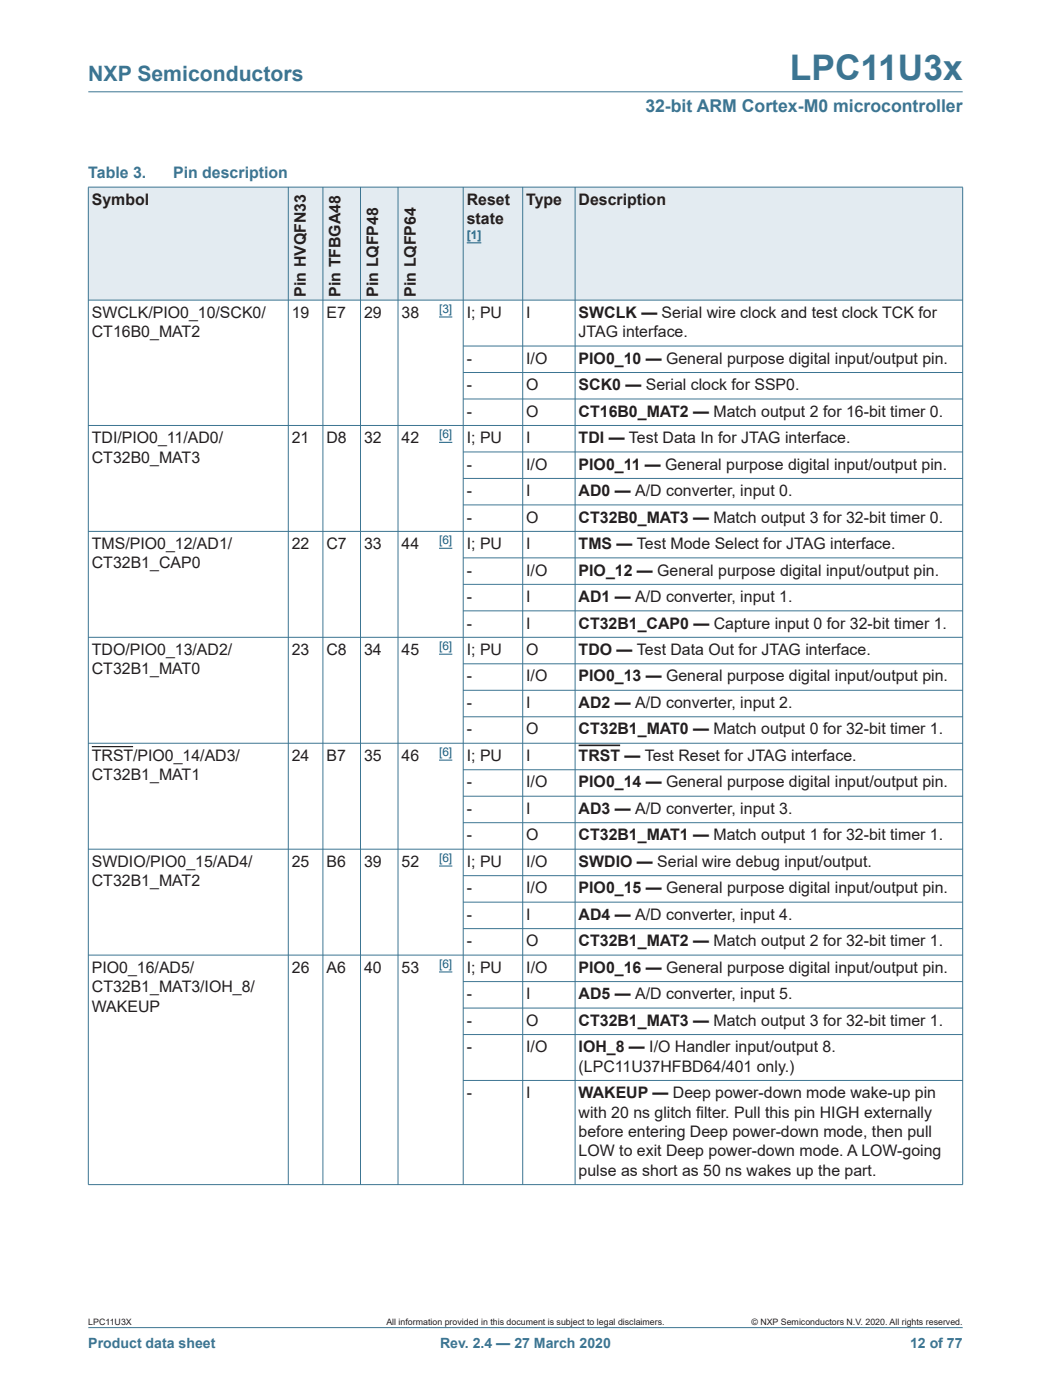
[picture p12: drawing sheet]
<svg xmlns="http://www.w3.org/2000/svg" width="210mm" height="280mm" viewBox="0 0 210 280" stroke-linecap="round" stroke-linejoin="round" font-family="sans-serif">
<defs><g id="words">
<text font-size="7.1" fill="#3c7592" x="157.8" y="16">LPC11U3x</text>
<text font-size="4.2" fill="#3c7592" x="17.6" y="16.2">NXP Semiconductors</text>
<text font-size="3.5" fill="#3c7592" x="128.9" y="22.5">32-bit ARM Cortex-M0 microcontroller</text>
<g font-size="3.2" fill="#3c7592">
<text x="17.6" y="35.6">Table 3.</text>
<text x="34.6" y="35.6">Pin description</text>
</g>
<g font-size="3.2" fill="#231f20">
<text x="18.3" y="40.9">Symbol</text>
<text x="93.2" y="40.9">Reset</text>
<text x="105.1" y="40.9">Type</text>
<text x="115.6" y="40.9">Description</text>
<text x="93.2" y="44.8">state</text>
<text x="61.1" y="59.3" transform="rotate(-90 61.1 59.3)">Pin HVQFN33</text>
<text x="68" y="59.3" transform="rotate(-90 68 59.3)">Pin TFBGA48</text>
<text x="75.5" y="59.3" transform="rotate(-90 75.5 59.3)">Pin LQFP48</text>
<text x="83" y="59.3" transform="rotate(-90 83 59.3)">Pin LQFP64</text>
<text x="18.3" y="63.5">SWCLK/PIO0_10/SCK0/</text>
<text x="58.3" y="63.5">19</text>
<text x="65.2" y="63.5">E7</text>
<text x="72.7" y="63.5">29</text>
<text x="80.2" y="63.5">38</text>
<text x="93.2" y="63.5">I; PU</text>
<text x="105.1" y="63.5">I</text>
<text x="115.6" y="63.5">SWCLK — Serial wire clock and test clock TCK for</text>
<text x="18.3" y="67.4">CT16B0_MAT2</text>
<text x="115.6" y="67.4">JTAG interface.</text>
<text x="93.2" y="72.7">-</text>
<text x="93.2" y="78">-</text>
<text x="105.1" y="72.7">I/O</text>
<text x="105.1" y="78">O</text>
<text x="115.6" y="72.7">PIO0_10 — General purpose digital input/output pin.</text>
<text x="115.6" y="78">SCK0 — Serial clock for SSP0.</text>
<text x="93.2" y="83.3">-</text>
<text x="105.1" y="83.3">O</text>
<text x="115.6" y="83.3">CT16B0_MAT2 — Match output 2 for 16-bit timer 0.</text>
<text x="18.3" y="88.5">TDI/PIO0_11/AD0/</text>
<text x="58.3" y="88.5">21</text>
<text x="65.2" y="88.5">D8</text>
<text x="72.7" y="88.5">32</text>
<text x="80.2" y="88.5">42</text>
<text x="93.2" y="88.5">I; PU</text>
<text x="105.1" y="88.5">I</text>
<text x="115.6" y="88.5">TDI — Test Data In for JTAG interface.</text>
<text x="18.3" y="92.4">CT32B0_MAT3</text>
<text x="93.2" y="93.8">-</text>
<text x="105.1" y="93.8">I/O</text>
<text x="115.6" y="93.8">PIO0_11 — General purpose digital input/output pin.</text>
<text x="93.2" y="99.1">-</text>
<text x="105.1" y="99.1">I</text>
<text x="115.6" y="99.1">AD0 — A/D converter, input 0.</text>
<text x="93.2" y="104.4">-</text>
<text x="105.1" y="104.4">O</text>
<text x="115.6" y="104.4">CT32B0_MAT3 — Match output 3 for 32-bit timer 0.</text>
<text x="18.3" y="109.7">TMS/PIO0_12/AD1/</text>
<text x="18.3" y="113.6">CT32B1_CAP0</text>
<text x="58.3" y="109.7">22</text>
<text x="65.2" y="109.7">C7</text>
<text x="72.7" y="109.7">33</text>
<text x="80.2" y="109.7">44</text>
<text x="93.2" y="109.7">I; PU</text>
<text x="105.1" y="109.7">I</text>
<text x="115.6" y="109.7">TMS — Test Mode Select for JTAG interface.</text>
<text x="93.2" y="115">-</text>
<text x="105.1" y="115">I/O</text>
<text x="115.6" y="115">PIO_12 — General purpose digital input/output pin.</text>
<text x="93.2" y="120.3">-</text>
<text x="93.2" y="125.6">-</text>
<text x="105.1" y="120.3">I</text>
<text x="105.1" y="125.6">I</text>
<text x="115.6" y="120.3">AD1 — A/D converter, input 1.</text>
<text x="115.6" y="125.6">CT32B1_CAP0 — Capture input 0 for 32-bit timer 1.</text>
<text x="18.3" y="130.9">TDO/PIO0_13/AD2/</text>
<text x="58.3" y="130.9">23</text>
<text x="65.2" y="130.9">C8</text>
<text x="72.7" y="130.9">34</text>
<text x="80.2" y="130.9">45</text>
<text x="93.2" y="130.9">I; PU</text>
<text x="105.1" y="130.9">O</text>
<text x="115.6" y="130.9">TDO — Test Data Out for JTAG interface.</text>
<text x="18.3" y="134.8">CT32B1_MAT0</text>
<text x="93.2" y="136.2">-</text>
<text x="105.1" y="136.2">I/O</text>
<text x="115.6" y="136.2">PIO0_13 — General purpose digital input/output pin.</text>
<text x="93.2" y="141.5">-</text>
<text x="105.1" y="141.5">I</text>
<text x="115.6" y="141.5">AD2 — A/D converter, input 2.</text>
<text x="93.2" y="146.8">-</text>
<text x="105.1" y="146.8">O</text>
<text x="115.6" y="146.8">CT32B1_MAT0 — Match output 0 for 32-bit timer 1.</text>
<text x="18.3" y="152">TRST/PIO0_14/AD3/</text>
<text x="18.3" y="155.9">CT32B1_MAT1</text>
<text x="58.3" y="152">24</text>
<text x="65.2" y="152">B7</text>
<text x="72.7" y="152">35</text>
<text x="80.2" y="152">46</text>
<text x="93.2" y="152">I; PU</text>
<text x="105.1" y="152">I</text>
<text x="115.6" y="152">TRST — Test Reset for JTAG interface.</text>
<text x="93.2" y="157.3">-</text>
<text x="105.1" y="157.3">I/O</text>
<text x="115.6" y="157.3">PIO0_14 — General purpose digital input/output pin.</text>
<text x="93.2" y="162.6">-</text>
<text x="93.2" y="167.9">-</text>
<text x="105.1" y="162.6">I</text>
<text x="105.1" y="167.9">O</text>
<text x="115.6" y="162.6">AD3 — A/D converter, input 3.</text>
<text x="115.6" y="167.9">CT32B1_MAT1 — Match output 1 for 32-bit timer 1.</text>
<text x="18.3" y="173.2">SWDIO/PIO0_15/AD4/</text>
<text x="58.3" y="173.2">25</text>
<text x="65.2" y="173.2">B6</text>
<text x="72.7" y="173.2">39</text>
<text x="80.2" y="173.2">52</text>
<text x="93.2" y="173.2">I; PU</text>
<text x="105.1" y="173.2">I/O</text>
<text x="115.6" y="173.2">SWDIO — Serial wire debug input/output.</text>
<text x="18.3" y="177.1">CT32B1_MAT2</text>
<text x="93.2" y="178.5">-</text>
<text x="105.1" y="178.5">I/O</text>
<text x="115.6" y="178.5">PIO0_15 — General purpose digital input/output pin.</text>
<text x="93.2" y="183.8">-</text>
<text x="105.1" y="183.8">I</text>
<text x="115.6" y="183.8">AD4 — A/D converter, input 4.</text>
<text x="93.2" y="189.1">-</text>
<text x="105.1" y="189.1">O</text>
<text x="115.6" y="189.1">CT32B1_MAT2 — Match output 2 for 32-bit timer 1.</text>
<text x="18.3" y="194.4">PIO0_16/AD5/</text>
<text x="58.3" y="194.4">26</text>
<text x="65.2" y="194.4">A6</text>
<text x="72.7" y="194.4">40</text>
<text x="80.2" y="194.4">53</text>
<text x="93.2" y="194.4">I; PU</text>
<text x="105.1" y="194.4">I/O</text>
<text x="115.6" y="194.4">PIO0_16 — General purpose digital input/output pin.</text>
<text x="18.3" y="198.3">CT32B1_MAT3/IOH_8/</text>
<text x="18.3" y="202.1">WAKEUP</text>
<text x="93.2" y="199.7">-</text>
<text x="105.1" y="199.7">I</text>
<text x="115.6" y="199.7">AD5 — A/D converter, input 5.</text>
<text x="93.2" y="205">-</text>
<text x="105.1" y="205">O</text>
<text x="115.6" y="205">CT32B1_MAT3 — Match output 3 for 32-bit timer 1.</text>
<text x="93.2" y="210.3">-</text>
<text x="105.1" y="210.3">I/O</text>
<text x="115.6" y="210.3">IOH_8 — I/O Handler input/output 8.</text>
<text x="115.6" y="214.1">(LPC11U37HFBD64/401 only.)</text>
<text x="93.2" y="219.4">-</text>
<text x="105.1" y="219.4">I</text>
<text x="115.6" y="219.4">WAKEUP — Deep power-down mode wake-up pin</text>
<text x="115.6" y="223.3">with 20 ns glitch filter. Pull this pin HIGH externally</text>
<text x="115.6" y="227.2">before entering Deep power-down mode, then pull</text>
<text x="115.6" y="231.1">LOW to exit Deep power-down mode. A LOW-going</text>
<text x="115.6" y="235">pulse as short as 50 ns wakes up the part.</text>
</g>
<g font-size="2.8" fill="#3c7592">
<text x="17.6" y="269.3">Product data sheet</text>
<text x="87.9" y="269.3">Rev. 2.4 — 27 March 2020</text>
<text x="181.8" y="269.3">12 of 77</text>
</g>
<g font-size="2.4" fill="#2e3092">
<text x="93.2" y="47.7">[1]</text>
<text x="87.7" y="62.5">[3]</text>
<text x="87.7" y="87.6">[6]</text>
<text x="87.7" y="108.8">[6]</text>
<text x="87.7" y="129.9">[6]</text>
<text x="87.7" y="151.1">[6]</text>
<text x="87.7" y="172.3">[6]</text>
<text x="87.7" y="193.4">[6]</text>
</g>
<g font-size="1.8" fill="#231f20">
<text x="17.6" y="264.7">LPC11U3X</text>
<text x="77.2" y="264.7">All information provided in this document is subject to legal disclaimers.</text>
<text x="150.1" y="264.7">© NXP Semiconductors N.V. 2020. All rights reserved.</text>
</g>
</g></defs>
<g fill="#3c7592" stroke="#3c7592" stroke-width=".2">
<path d="M17.6 265.3h174.7z"/>
<path d="M17.6 18.3h174.7z"/>
</g>
<path d="M87.7 63.3h2.6M87.7 88.4h2.6M87.7 109.6h2.6M87.7 130.7h2.6M87.7 151.9h2.6M87.7 173.1h2.6M87.7 194.2h2.6" fill="none" stroke="#2e3092" stroke-width=".2"/>
<path d="M18.3 149.2h8.3" fill="none" stroke="#231f20" stroke-width=".24"/>
<path d="M115.6 148.9h8.3" fill="none" stroke="#231f20" stroke-width=".33"/>
<g fill="#e3ebf1">
<path d="M17.6 37.4h40v22.6h-40z"/>
<path d="M57.6 37.4h6.9v22.6h-6.9z"/>
<path d="M64.5 37.4h7.5v22.6h-7.5z"/>
<path d="M72 37.4h7.5v22.6h-7.5z"/>
<path d="M79.5 37.4h7.5v22.6h-7.5z"/>
<path d="M87 37.4h17.4v22.6h-17.4z"/>
</g>
<path d="M93.2 48.5h2.9" fill="none" stroke="#2e3092" stroke-width=".2"/>
<g fill="#e3ebf1">
<path d="M104.4 37.4h10.5v22.6h-10.5z"/>
<path d="M114.9 37.4h77.4v22.6h-77.4z"/>
</g>
<g fill="#3c7592" stroke="#3c7592" stroke-width=".2">
<path d="M17.6 37.4v199.3z"/>
<path d="M57.6 37.4v199.3z"/>
<path d="M64.5 37.4v199.3z"/>
<path d="M72 37.4v199.3z"/>
<path d="M79.5 37.4v199.3z"/>
<path d="M92.5 37.4v199.3z"/>
<path d="M104.4 37.4v199.3z"/>
<path d="M114.9 37.4v199.3z"/>
<path d="M192.3 37.4v199.3z"/>
<path d="M17.6 37.4h174.7z"/>
<path d="M17.6 60h174.7z"/>
<path d="M92.5 69.1h99.8z"/>
<path d="M92.5 74.4h99.8z"/>
<path d="M92.5 79.7h99.8z"/>
<path d="M17.6 85h174.7z"/>
<path d="M92.5 90.3h99.8z"/>
<path d="M92.5 95.6h99.8z"/>
<path d="M92.5 100.9h99.8z"/>
<path d="M17.6 106.2h174.7z"/>
<path d="M92.5 111.5h99.8z"/>
<path d="M92.5 116.8h99.8z"/>
<path d="M92.5 122.1h99.8z"/>
<path d="M17.6 127.4h174.7z"/>
<path d="M92.5 132.6h99.8z"/>
<path d="M92.5 137.9h99.8z"/>
<path d="M92.5 143.2h99.8z"/>
<path d="M17.6 148.5h174.7z"/>
<path d="M92.5 153.8h99.8z"/>
<path d="M92.5 159.1h99.8z"/>
<path d="M92.5 164.4h99.8z"/>
<path d="M17.6 169.7h174.7z"/>
<path d="M92.5 175h99.8z"/>
<path d="M92.5 180.3h99.8z"/>
<path d="M92.5 185.6h99.8z"/>
<path d="M17.6 190.9h174.7z"/>
<path d="M92.5 196.1h99.8z"/>
<path d="M92.5 201.4h99.8z"/>
<path d="M92.5 206.7h99.8z"/>
<path d="M92.5 215.9h99.8z"/>
<path d="M17.6 236.7h174.7z"/>
</g>
<use href="#words"/>
</svg>
